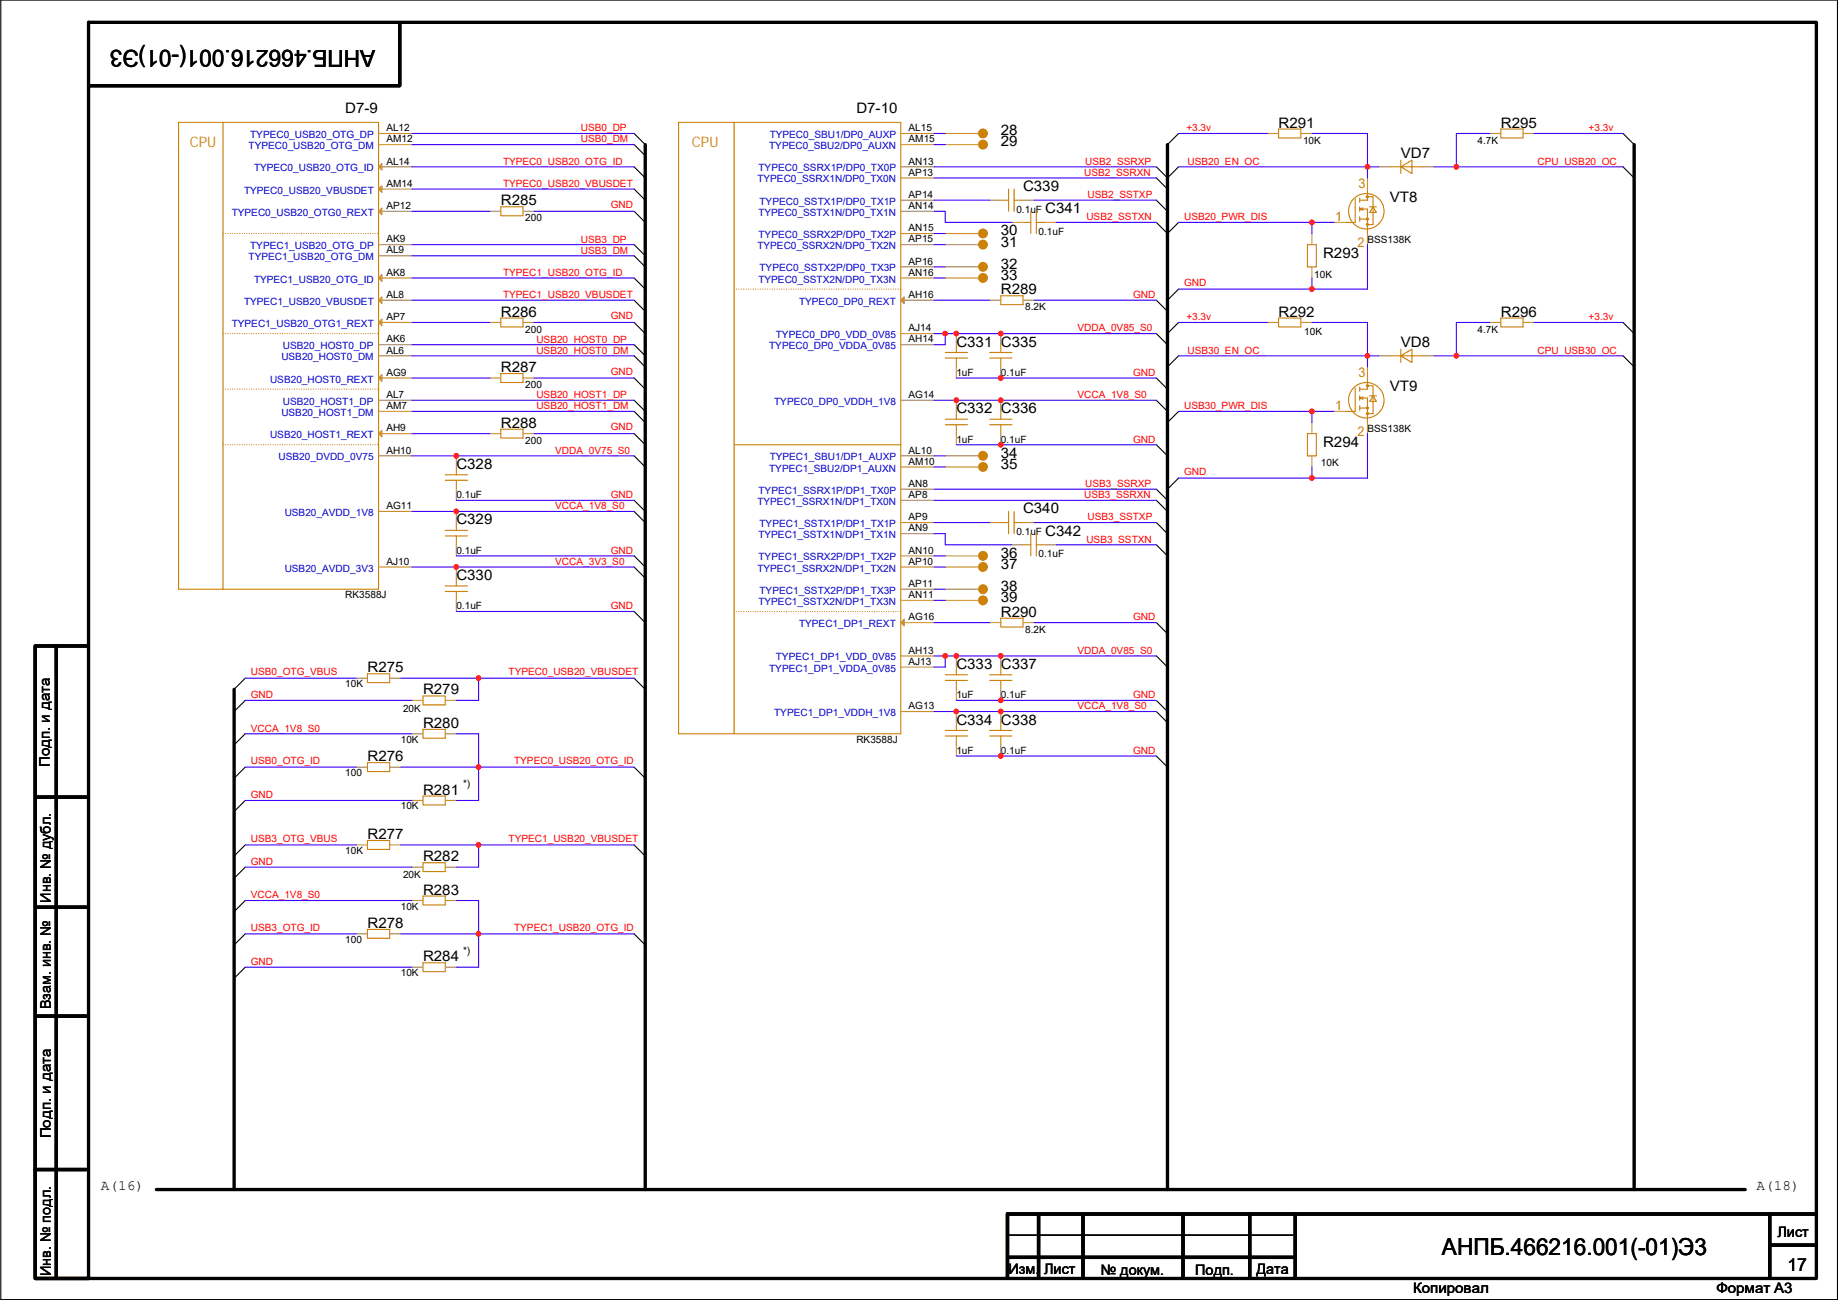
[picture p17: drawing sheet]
<svg xmlns="http://www.w3.org/2000/svg" width="420mm" height="297mm" viewBox="0 0 420 297" stroke-linecap="round" stroke-linejoin="round" font-family="sans-serif">
<defs><g id="words">
<g font-size="5.3">
<text x="85.8" y="11.5" transform="rotate(180 85.8 11.5)">АНПБ.466216.001(-01)Э3</text>
<text x="329.6" y="286.7">АНПБ.466216.001(-01)Э3</text>
</g>
<text font-size="4.1" x="408.6" y="290.4">17</text>
<g font-size="3.3">
<text x="78.9" y="25.8">D7-9</text>
<text x="195.8" y="25.8">D7-10</text>
<text x="292.3" y="29.1">R291</text>
<text x="343.1" y="29.1">R295</text>
<text x="228.8" y="30.9">28</text>
<text x="228.8" y="33.5">29</text>
<text x="320.2" y="36">VD7</text>
<text x="114.5" y="46.9">R285</text>
<text x="233.9" y="43.6">C339</text>
<text x="317.7" y="46.2">VT8</text>
<text x="228.8" y="53.8">30</text>
<text x="238.9" y="48.7">C341</text>
<text x="228.8" y="56.3">31</text>
<text x="302.4" y="58.9">R293</text>
<text x="228.8" y="61.4">32</text>
<text x="228.8" y="63.9">33</text>
<text x="228.8" y="67.2">R289</text>
<text x="114.5" y="72.3">R286</text>
<text x="292.3" y="72.3">R292</text>
<text x="343.1" y="72.3">R296</text>
<text x="218.6" y="79.2">C331 C335</text>
<text x="320.2" y="79.2">VD8</text>
<text x="114.5" y="85">R287</text>
<text x="317.7" y="89.3">VT9</text>
<text x="218.6" y="94.4">C332 C336</text>
<text x="114.5" y="97.7">R288</text>
<text x="104.3" y="107.1">C328</text>
<text x="228.8" y="104.6">34</text>
<text x="228.8" y="107.1">35</text>
<text x="302.4" y="102">R294</text>
<text x="104.3" y="119.8">C329</text>
<text x="233.9" y="117.3">C340</text>
<text x="238.9" y="122.4">C342</text>
<text x="228.8" y="130">37</text>
<text x="228.8" y="127.4">36</text>
<text x="104.3" y="132.5">C330</text>
<text x="228.8" y="137.6">39</text>
<text x="228.8" y="135.1">38</text>
<text x="228.8" y="140.9">R290</text>
<text x="84" y="153.6">R275</text>
<text x="218.6" y="152.8">C333 C337</text>
<text x="96.7" y="158.7">R279</text>
<text x="96.7" y="166.3">R280</text>
<text x="218.6" y="165.5">C334 C338</text>
<text x="84" y="173.9">R276</text>
<text x="11.4" y="175.3" transform="rotate(-90 11.4 175.3)">Подп. и дата</text>
<text x="96.7" y="181.5">R281</text>
<text x="84" y="191.7">R277</text>
<text x="96.7" y="196.8">R282</text>
<text x="11.6" y="206.3" transform="rotate(-90 11.6 206.3)">Инв. № дубл.</text>
<text x="96.7" y="204.4">R283</text>
<text x="84" y="212">R278</text>
<text x="96.7" y="219.6">R284</text>
<text x="11.6" y="230.7" transform="rotate(-90 11.6 230.7)">Взам. инв. №</text>
<text x="11.6" y="260.1" transform="rotate(-90 11.6 260.1)">Подп. и дата</text>
<text x="23" y="271.9">A(16)</text>
<text x="401.5" y="271.9">A(18)</text>
<text x="406.3" y="282.6">Лист</text>
<text x="11.6" y="291.6" transform="rotate(-90 11.6 291.6)">Инв. № подл.</text>
<text x="230.6" y="291">Изм. Лист</text>
<text x="251.6" y="291.3">№ докум.</text>
<text x="273.2" y="291.3">Подп.</text>
<text x="287.2" y="291">Дата</text>
<text x="323" y="295.3">Копировал</text>
<text x="392.4" y="295.3">Формат A3</text>
</g>
<g font-size="3.3" fill="#cc8006">
<text x="43.4" y="33.6">CPU</text>
<text x="158.2" y="33.6">CPU</text>
</g>
<g font-size="3" fill="#cc8006">
<text x="310.6" y="42.9">3</text>
<text x="305.2" y="50.5">1</text>
<text x="310.3" y="56.3">2</text>
<text x="310.6" y="86.1">3</text>
<text x="305.2" y="93.7">1</text>
<text x="310.3" y="99.5">2</text>
</g>
<g font-size="2.3">
<text x="88.3" y="30">AL12</text>
<text x="207.7" y="30">AL15</text>
<text x="88.3" y="32.5">AM12</text>
<text x="207.7" y="32.5">AM15</text>
<text x="297.9" y="32.8">10K</text>
<text x="337.7" y="32.8">4.7K</text>
<text x="88.3" y="37.6">AL14</text>
<text x="207.7" y="37.6">AN13</text>
<text x="207.7" y="40.1">AP13</text>
<text x="88.3" y="42.7">AM14</text>
<text x="88.3" y="47.8">AP12</text>
<text x="207.7" y="47.8">AN14</text>
<text x="207.7" y="45.2">AP14</text>
<text x="120.1" y="50.6">200</text>
<text x="207.7" y="52.8">AN15</text>
<text x="232.3" y="48.6">0.1uF</text>
<text x="237.4" y="53.6">0.1uF</text>
<text x="88.3" y="55.4">AK9</text>
<text x="88.3" y="57.9">AL9</text>
<text x="207.7" y="55.4">AP15</text>
<text x="312.6" y="55.4">BSS138K</text>
<text x="88.3" y="63">AK8</text>
<text x="207.7" y="63">AN16</text>
<text x="207.7" y="60.5">AP16</text>
<text x="300.4" y="63.5">10K</text>
<text x="88.3" y="68.1">AL8</text>
<text x="207.7" y="68.1">AH16</text>
<text x="234.4" y="70.9">8.2K</text>
<text x="88.3" y="73.2">AP7</text>
<text x="120.1" y="76">200</text>
<text x="207.7" y="75.7">AJ14</text>
<text x="298.1" y="76.5">10K</text>
<text x="337.7" y="76">4.7K</text>
<text x="88.3" y="78.2">AK6</text>
<text x="88.3" y="80.8">AL6</text>
<text x="207.7" y="78.2">AH14</text>
<text x="88.3" y="85.9">AG9</text>
<text x="120.1" y="88.7">200</text>
<text x="218.6" y="85.9">1uF</text>
<text x="228.8" y="85.9">0.1uF</text>
<text x="88.3" y="90.9">AL7</text>
<text x="88.3" y="93.5">AM7</text>
<text x="207.7" y="90.9">AG14</text>
<text x="88.3" y="98.6">AH9</text>
<text x="120.1" y="101.4">200</text>
<text x="218.6" y="101.1">1uF</text>
<text x="228.8" y="101.1">0.1uF</text>
<text x="312.6" y="98.6">BSS138K</text>
<text x="88.3" y="103.6">AH10</text>
<text x="207.7" y="103.6">AL10</text>
<text x="207.7" y="106.2">AM10</text>
<text x="301.9" y="106.5">10K</text>
<text x="104.3" y="113.8">0.1uF</text>
<text x="207.7" y="111.3">AN8</text>
<text x="207.7" y="113.8">AP8</text>
<text x="88.3" y="116.3">AG11</text>
<text x="207.7" y="118.9">AP9</text>
<text x="207.7" y="121.4">AN9</text>
<text x="232.3" y="122.2">0.1uF</text>
<text x="88.3" y="129">AJ10</text>
<text x="104.3" y="126.5">0.1uF</text>
<text x="207.7" y="126.5">AN10</text>
<text x="207.7" y="129">AP10</text>
<text x="237.4" y="127.3">0.1uF</text>
<text x="78.9" y="136.7">RK3588J</text>
<text x="207.7" y="136.7">AN11</text>
<text x="207.7" y="134.1">AP11</text>
<text x="104.3" y="139.2">0.1uF</text>
<text x="207.7" y="141.7">AG16</text>
<text x="207.7" y="149.4">AH13</text>
<text x="234.4" y="144.6">8.2K</text>
<text x="207.7" y="151.9">AJ13</text>
<text x="78.9" y="157">10K</text>
<text x="218.6" y="159.6">1uF</text>
<text x="228.8" y="159.6">0.1uF</text>
<text x="92.1" y="162.6">20K</text>
<text x="207.7" y="162.1">AG13</text>
<text x="91.6" y="169.7">10K</text>
<text x="195.8" y="169.7">RK3588J</text>
<text x="218.6" y="172.3">1uF</text>
<text x="228.8" y="172.3">0.1uF</text>
<text x="78.9" y="177.3">100</text>
<text x="105.8" y="179.9">*)</text>
<text x="91.6" y="185">10K</text>
<text x="78.9" y="195.1">10K</text>
<text x="92.1" y="200.7">20K</text>
<text x="91.6" y="207.8">10K</text>
<text x="78.9" y="215.4">100</text>
<text x="105.8" y="218">*)</text>
<text x="91.6" y="223.1">10K</text>
</g>
<g font-size="2.3" fill="#00c">
<text x="56.8" y="34.1">TYPEC0_USB20_OTG_DM</text>
<text x="57.2" y="31.5">TYPEC0_USB20_OTG_DP</text>
<text x="175.8" y="34.1">TYPEC0_SBU2/DP0_AUXN</text>
<text x="175.9" y="31.5">TYPEC0_SBU1/DP0_AUXP</text>
<text x="58.1" y="39.2">TYPEC0_USB20_OTG_ID</text>
<text x="173.1" y="41.7">TYPEC0_SSRX1N/DP0_TX0N</text>
<text x="173.4" y="39.2">TYPEC0_SSRX1P/DP0_TX0P</text>
<text x="55.8" y="44.2">TYPEC0_USB20_VBUSDET</text>
<text x="173.6" y="46.8">TYPEC0_SSTX1P/DP0_TX1P</text>
<text x="53" y="49.3">TYPEC0_USB20_OTG0_REXT</text>
<text x="173.4" y="49.3">TYPEC0_SSTX1N/DP0_TX1N</text>
<text x="56.8" y="59.5">TYPEC1_USB20_OTG_DM</text>
<text x="57.2" y="56.9">TYPEC1_USB20_OTG_DP</text>
<text x="173.1" y="56.9">TYPEC0_SSRX2N/DP0_TX2N</text>
<text x="173.4" y="54.4">TYPEC0_SSRX2P/DP0_TX2P</text>
<text x="58.1" y="64.6">TYPEC1_USB20_OTG_ID</text>
<text x="173.4" y="64.6">TYPEC0_SSTX2N/DP0_TX3N</text>
<text x="173.6" y="62">TYPEC0_SSTX2P/DP0_TX3P</text>
<text x="55.8" y="69.6">TYPEC1_USB20_VBUSDET</text>
<text x="182.7" y="69.6">TYPEC0_DP0_REXT</text>
<text x="53" y="74.7">TYPEC1_USB20_OTG1_REXT</text>
<text x="177.3" y="77.3">TYPEC0_DP0_VDD_0V85</text>
<text x="64.3" y="82.3">USB20_HOST0_DM</text>
<text x="64.7" y="79.8">USB20_HOST0_DP</text>
<text x="175.8" y="79.8">TYPEC0_DP0_VDDA_0V85</text>
<text x="61.7" y="87.4">USB20_HOST0_REXT</text>
<text x="64.3" y="95">USB20_HOST1_DM</text>
<text x="64.7" y="92.5">USB20_HOST1_DP</text>
<text x="177" y="92.5">TYPEC0_DP0_VDDH_1V8</text>
<text x="61.7" y="100.1">USB20_HOST1_REXT</text>
<text x="63.7" y="105.2">USB20_DVDD_0V75</text>
<text x="175.8" y="107.7">TYPEC1_SBU2/DP1_AUXN</text>
<text x="175.9" y="105.2">TYPEC1_SBU1/DP1_AUXP</text>
<text x="173.4" y="112.8">TYPEC1_SSRX1P/DP1_TX0P</text>
<text x="65.1" y="117.9">USB20_AVDD_1V8</text>
<text x="173.1" y="115.4">TYPEC1_SSRX1N/DP1_TX0N</text>
<text x="173.4" y="123">TYPEC1_SSTX1N/DP1_TX1N</text>
<text x="173.6" y="120.4">TYPEC1_SSTX1P/DP1_TX1P</text>
<text x="65.1" y="130.6">USB20_AVDD_3V3</text>
<text x="173.1" y="130.6">TYPEC1_SSRX2N/DP1_TX2N</text>
<text x="173.4" y="128.1">TYPEC1_SSRX2P/DP1_TX2P</text>
<text x="173.6" y="135.7">TYPEC1_SSTX2P/DP1_TX3P</text>
<text x="173.4" y="138.2">TYPEC1_SSTX2N/DP1_TX3N</text>
<text x="182.7" y="143.3">TYPEC1_DP1_REXT</text>
<text x="175.8" y="153.5">TYPEC1_DP1_VDDA_0V85</text>
<text x="177.3" y="150.9">TYPEC1_DP1_VDD_0V85</text>
<text x="177" y="163.6">TYPEC1_DP1_VDDH_1V8</text>
</g>
<g font-size="2.3" fill="#f00">
<text x="132.8" y="30">USB0_DP</text>
<text x="132.8" y="32.6">USB0_DM</text>
<text x="271.2" y="30">+3.3v</text>
<text x="363.1" y="30">+3.3v</text>
<text x="115" y="37.6">TYPEC0_USB20_OTG_ID</text>
<text x="247.8" y="40.2">USB2_SSRXN</text>
<text x="248.1" y="37.6">USB2_SSRXP</text>
<text x="271.5" y="37.6">USB20_EN_OC_</text>
<text x="351.5" y="37.6">CPU_USB20_OC_</text>
<text x="115" y="42.7">TYPEC0_USB20_VBUSDET</text>
<text x="139.6" y="47.5">GND</text>
<text x="248.6" y="45.3">USB2_SSTXP</text>
<text x="248.3" y="50.3">USB2_SSTXN</text>
<text x="270.7" y="50.3">USB20_PWR_DIS</text>
<text x="132.8" y="55.4">USB3_DP</text>
<text x="132.8" y="58">USB3_DM</text>
<text x="115" y="63">TYPEC1_USB20_OTG_ID</text>
<text x="270.7" y="65.3">GND</text>
<text x="115" y="68.1">TYPEC1_USB20_VBUSDET</text>
<text x="259" y="68.1">GND</text>
<text x="139.6" y="72.9">GND</text>
<text x="246.3" y="75.7">VDDA_0V85_S0</text>
<text x="271.2" y="73.2">+3.3v</text>
<text x="363.1" y="73.2">+3.3v</text>
<text x="122.6" y="80.8">USB20_HOST0_DM</text>
<text x="122.6" y="78.3">USB20_HOST0_DP</text>
<text x="271.5" y="80.8">USB30_EN_OC_</text>
<text x="351.5" y="80.8">CPU_USB30_OC_</text>
<text x="139.6" y="85.6">GND</text>
<text x="259" y="85.9">GND</text>
<text x="122.6" y="91">USB20_HOST1_DP</text>
<text x="122.6" y="93.5">USB20_HOST1_DM</text>
<text x="246.3" y="91">VCCA_1V8_S0</text>
<text x="270.7" y="93.5">USB30_PWR_DIS</text>
<text x="139.6" y="98.3">GND</text>
<text x="259" y="101.1">GND</text>
<text x="126.9" y="103.7">VDDA_0V75_S0</text>
<text x="139.6" y="113.8">GND</text>
<text x="247.8" y="113.8">USB3_SSRXN</text>
<text x="248.1" y="111.3">USB3_SSRXP</text>
<text x="270.7" y="108.5">GND</text>
<text x="126.9" y="116.4">VCCA_1V8_S0</text>
<text x="248.6" y="118.9">USB3_SSTXP</text>
<text x="248.3" y="124">USB3_SSTXN</text>
<text x="126.9" y="129.1">VCCA_3V3_S0</text>
<text x="139.6" y="126.5">GND</text>
<text x="139.6" y="139.2">GND</text>
<text x="259" y="141.8">GND</text>
<text x="246.3" y="149.4">VDDA_0V85_S0</text>
<text x="57.3" y="154.2">USB0_OTG_VBUS</text>
<text x="116.3" y="154.2">TYPEC0_USB20_VBUSDET</text>
<text x="57.3" y="159.6">GND</text>
<text x="259" y="159.6">GND</text>
<text x="57.3" y="167.2">VCCA_1V8_S0</text>
<text x="246.3" y="162.1">VCCA_1V8_S0</text>
<text x="259" y="172.3">GND</text>
<text x="57.3" y="174.5">USB0_OTG_ID</text>
<text x="117.5" y="174.5">TYPEC0_USB20_OTG_ID</text>
<text x="57.3" y="182.4">GND</text>
<text x="57.3" y="197.7">GND</text>
<text x="57.3" y="192.3">USB3_OTG_VBUS</text>
<text x="116.3" y="192.3">TYPEC1_USB20_VBUSDET</text>
<text x="57.3" y="205.3">VCCA_1V8_S0</text>
<text x="57.3" y="212.6">USB3_OTG_ID</text>
<text x="117.5" y="212.6">TYPEC1_USB20_OTG_ID</text>
<text x="57.3" y="220.5">GND</text>
</g>
</g></defs>
<g fill="none" stroke="#000" stroke-width=".25">
<path d="M.2 0h419.8v296.9h-419.8zM145 38.1l2.5 2.6M145 30.5l2.5 2.5M145 33l2.5 2.6M264.3 38.1l2.6 2.6 2.5-2.6M269.4 30.5l-2.5 2.5M371 38.1l2.6 2.6M371 30.5l2.6 2.5M145 43.2l2.5 2.5M145 48.3l2.5 2.5M145 55.9l2.5 2.5M145 58.4l2.5 2.6"/>
<path d="M264.3 40.7l2.6 2.5M264.3 50.8l2.6 2.6 2.5-2.6M264.3 45.7l2.6 2.6M145 73.7l2.5 2.5M145 78.8l2.5 2.5M145 68.6l2.5 2.5M145 63.5l2.5 2.6M264.3 76.2l2.6 2.6M264.3 68.6l2.6 2.5M269.4 73.7l-2.5 2.5M269.4 66.1l-2.5 2.5M371 73.7l2.6 2.5"/>
<path d="M145 86.4l2.5 2.5M145 81.3l2.5 2.5M145 99.1l2.5 2.5M145 91.5l2.5 2.5M145 94l2.5 2.5M264.3 86.4l2.6 2.5M264.3 91.5l2.6 2.5M269.4 94l-2.5 2.5M269.4 81.3l-2.5 2.5M371 81.3l2.6 2.5M145 114.3l2.5 2.6M145 104.2l2.5 2.5"/>
<path d="M145 116.9l2.5 2.5M264.3 101.6l2.6 2.6M264.3 111.8l2.6 2.5M264.3 114.3l2.6 2.6M264.3 119.4l2.6 2.5M269.4 109.2l-2.5 2.6M145 127l2.5 2.6M145 139.7l2.5 2.6M145 129.6l2.5 2.5M264.3 124.5l2.6 2.5M56.1 155l-2.6 2.5M145 155l2.5 2.5"/>
<path d="M264.3 149.9l2.6 2.5M264.3 142.3l2.6 2.5M56.1 160l-2.6 2.6M56.1 175.3l-2.6 2.5M56.1 167.7l-2.6 2.5M145 175.3l2.5 2.5M264.3 160l2.6 2.6M264.3 162.6l2.6 2.5M264.3 172.7l2.6 2.6M56.1 182.9l-2.6 2.5M56.1 198.1l-2.6 2.6M56.1 193.1l-2.6 2.5"/>
<path d="M145 193.1l2.5 2.5M56.1 213.4l-2.6 2.5M56.1 205.8l-2.6 2.5M145 213.4l2.5 2.5M56.1 221l-2.6 2.5M230.6 282.2h65"/>
</g>
<g fill="none" stroke="#000" stroke-width=".76">
<path d="M20.2 5.1h395v287h-395zM91.4 5.4v14.2h-71.2M147.5 33v238.8M266.9 33v238.8M373.6 33v238.8M8.1 147.6v144.3M8.3 147.6h11.7M12.9 147.6v144.3M53.5 157.5v114.3M8.3 182.1h11.4M8.3 207.3h11.4M8.3 232.2h11.4"/>
<path d="M8.1 267.2h11.6M35.7 271.8h363.3M237.4 277.6v14.3M247.6 277.6v14.3M270.4 277.6v14.3M285.7 277.4v14.5M296.1 277.4v14.5M404.5 277.4v14.5M415 277.4h-184.7v14.5M8.1 292.1h12.1M230.6 287.3h65M404.8 284.5h9.9"/>
</g>
<g fill="none" stroke="#cc8006" stroke-width=".25">
<path d="M40.8 28h45.7v106.6h-45.7zM51 28v106.6M155.1 28h50.8v139.7h-50.8zM167.8 28v139.7M292.3 29.5h5.1v2h-5.1zM317.7 38.1h2.5l2.6-1.5v3l-2.6-1.5h5.1M320.2 36.6v3M343.1 29.5h5.1v2h-5.1zM114.5 47.3h5.1v2h-5.1zM228.8 45.7h1.8M230.6 43.2v5.1M231.8 43.2v5.1"/>
<path d="M231.8 45.7h2.1M233.9 50.8h1.7M235.6 48.3v5.1M236.9 48.3v5.1M236.9 50.8h2M298.9 55.9h2v5.1h-2zM309.8 45.5v5.3h-2.3M310.8 47.8h1.8v5.6M310.8 47.8l.8 .2M310.8 45.2v1M310.8 47.3v1M310.8 50.1h1.8"/>
<path d="M310.8 49.6v1M311.6 47.5l-.8 .3M312.6 45h1.3v6.3h-1.3M312.6 43.2v2.5h-1.8M312.6 43.2h.1M313.1 47.3h1.5M313.9 47.3l.7 1.2h-1.5zM114.5 72.7h5.1v2h-5.1zM218.6 78.8v1.7M228.8 67.6h5.1v2h-5.1zM228.8 78.8v1.7M292.3 72.7h5.1v2h-5.1z"/>
<path d="M320.2 79.8v3M343.1 72.7h5.1v2h-5.1zM114.5 98.1h5.1v2h-5.1zM114.5 85.4h5.1v2h-5.1zM216.1 97h5.1M216.1 95.8h5.1M216.1 81.8h5.1M216.1 80.5h5.1M218.6 94v1.8M218.6 97v2.1M218.6 81.8v2M226.2 97h5.1"/>
<path d="M226.2 95.8h5.1M226.2 81.8h5.1M226.2 80.5h5.1M228.8 94v1.8M228.8 97v2.1M228.8 81.8v2M298.9 99.1h2v5.1h-2zM309.8 88.7v5.3h-2.3M310.8 91h1.8v5.5M310.8 91l.8 .2M310.8 88.4v1M310.8 90.4v1.1"/>
<path d="M310.8 93.2h1.8M310.8 92.7v1M311.6 90.7l-.8 .3M312.6 88.2h1.3v6.3h-1.3M312.6 86.4v2.5h-1.8M312.6 86.4h.1M313.1 90.4h1.5M313.9 90.4l.7 1.3h-1.5zM317.7 81.3h2.5l2.6-1.5v3l-2.6-1.5h5.1M101.8 109.7h5.1M101.8 108.5h5.1M104.3 119.4v1.8"/>
<path d="M104.3 106.7v1.8M104.3 109.7v2.1M167.8 101.6h38.1M228.8 119.4h1.8M230.6 116.9v5M231.8 116.9v5M231.8 119.4h2.1M101.8 122.4h5.1M101.8 121.2h5.1M101.8 135.1h5.1M101.8 133.9h5.1M104.3 122.4v2.1"/>
<path d="M104.3 132.1v1.8M104.3 135.1v2.1M233.9 124.5h1.7M235.6 121.9v5.1M236.9 121.9v5.1M236.9 124.5h2M84 153.9h5.1v2.1h-5.1zM96.7 159h5.1v2.1h-5.1zM216.1 155.5h5.1M216.1 154.2h5.1M218.6 152.4v1.8M218.6 155.5v2"/>
<path d="M226.2 155.5h5.1M226.2 154.2h5.1M228.8 141.2h5.1v2.1h-5.1zM228.8 152.4v1.8M228.8 155.5v2M84 174.3h5.1v2h-5.1zM96.7 166.6h5.1v2.1h-5.1zM216.1 168.2h5.1M216.1 166.9h5.1M218.6 165.1v1.8M218.6 168.2v2M226.2 168.2h5.1"/>
<path d="M226.2 166.9h5.1M228.8 165.1v1.8M228.8 168.2v2M84 192h5.1v2.1h-5.1zM96.7 181.9h5.1v2h-5.1zM96.7 197.1h5.1v2.1h-5.1zM84 212.4h5.1v2h-5.1zM96.7 204.7h5.1v2.1h-5.1zM96.7 220h5.1v2h-5.1z"/>
<circle cx="312.3" cy="48.3" r="4.1"/>
<circle cx="312.3" cy="91.4" r="4.1"/>
</g>
<g fill="none" stroke="#a84" stroke-width=".25">
<path d="M86.5 30.5h7.7M86.5 33h7.7M86.5 38.1h7.7M205.9 38.1h7.6M205.9 30.5h7.6M205.9 33h7.6M216.1 30.5h7.6M216.1 33h7.6M289.7 30.5h2.6M297.4 30.5h2.5M315.1 38.1h2.6M325.3 38.1h2.5"/>
<path d="M340.5 30.5h2.6M348.2 30.5h2.5M86.5 43.2h7.7M86.5 48.3h7.7M86.5 55.9h7.7M86.5 58.4h7.7M111.9 48.3h2.6M119.6 48.3h2.5M205.9 40.7h7.6M205.9 45.7h7.6M205.9 48.3h7.6M205.9 53.4h7.6"/>
<path d="M205.9 55.9h7.6M216.1 55.9h7.6M216.1 53.4h7.6M226.2 45.7h2.6M231.3 50.8h2.6M233.9 45.7h2.5M238.9 50.8h2.6M299.9 53.4v2.5M305 50.8h2.5M312.6 53.4v2.5M312.6 40.7v2.5M86.5 78.8h7.7"/>
<path d="M86.5 63.5h7.7M86.5 68.6h7.7M86.5 73.7h7.7M111.9 73.7h2.6M119.6 73.7h2.5M205.9 61h7.6M205.9 63.5h7.6M205.9 68.6h7.6M205.9 76.2h7.6M205.9 78.8h7.6M216.1 61h7.6M216.1 63.5h7.6"/>
<path d="M218.6 76.2v2.6M226.2 68.6h2.6M228.8 76.2v2.6M233.9 68.6h2.5M289.7 73.7h2.6M297.4 73.7h2.5M299.9 61v2.5M340.5 73.7h2.6M348.2 73.7h2.5M86.5 81.3h7.7M86.5 86.4h7.7M86.5 91.5h7.7"/>
<path d="M86.5 94h7.7M86.5 99.1h7.7M111.9 99.1h2.6M111.9 86.4h2.6M119.6 99.1h2.5M119.6 86.4h2.5M205.9 91.5h7.6M218.6 99.1v2.5M218.6 91.5v2.5M218.6 83.8v2.6M228.8 99.1v2.5M228.8 91.5v2.5"/>
<path d="M228.8 83.8v2.6M299.9 96.5v2.6M305 94h2.5M312.6 96.5v2.6M312.6 83.8v2.6M315.1 81.3h2.6M325.3 81.3h2.5M86.5 104.2h7.7M86.5 116.9h7.7M104.3 116.9v2.5M104.3 111.8v2.5M104.3 104.2v2.5"/>
<path d="M205.9 111.8h7.6M205.9 114.3h7.6M205.9 119.4h7.6M205.9 104.2h7.6M205.9 106.7h7.6M216.1 104.2h7.6M216.1 106.7h7.6M226.2 119.4h2.6M233.9 119.4h2.5M299.9 104.2v2.5M86.5 129.6h7.7M104.3 124.5v2.5"/>
<path d="M104.3 137.2v2.5M104.3 129.6v2.5M205.9 121.9h7.6M205.9 127h7.6M205.9 129.6h7.6M205.9 134.6h7.6M205.9 137.2h7.6M216.1 137.2h7.6M216.1 134.6h7.6M216.1 129.6h7.6M216.1 127h7.6M231.3 124.5h2.6"/>
<path d="M238.9 124.5h2.6M81.5 155h2.5M89.1 155h2.5M205.9 142.3h7.6M205.9 149.9h7.6M205.9 152.4h7.6M218.6 157.5v2.5M218.6 149.9v2.5M226.2 142.3h2.6M228.8 157.5v2.5M228.8 149.9v2.5M233.9 142.3h2.5"/>
<path d="M81.5 175.3h2.5M89.1 175.3h2.5M94.2 160h2.5M94.2 167.7h2.5M101.8 160h2.5M101.8 167.7h2.5M205.9 162.6h7.6M218.6 170.2v2.5M218.6 162.6v2.5M228.8 170.2v2.5M228.8 162.6v2.5M81.5 193.1h2.5"/>
<path d="M89.1 193.1h2.5M94.2 182.9h2.5M94.2 198.1h2.5M101.8 182.9h2.5M101.8 198.1h2.5M81.5 213.4h2.5M89.1 213.4h2.5M94.2 205.8h2.5M101.8 205.8h2.5M94.2 221h2.5M101.8 221h2.5"/>
</g>
<g fill="#cc8006" stroke="#cc8006" stroke-width=".25">
<circle cx="224.7" cy="137.2" r="1.01"/>
<circle cx="312.6" cy="94.5" r=".24"/>
<circle cx="312.6" cy="93.2" r=".24"/>
<circle cx="312.6" cy="88.1" r=".24"/>
<circle cx="224.7" cy="134.6" r="1.01"/>
<circle cx="224.7" cy="30.5" r="1.01"/>
<circle cx="224.7" cy="33" r="1.01"/>
<circle cx="224.7" cy="55.9" r="1.01"/>
<circle cx="224.7" cy="53.3" r="1.01"/>
<circle cx="224.7" cy="61" r="1.01"/>
<circle cx="312.6" cy="51.3" r=".24"/>
<circle cx="312.6" cy="50" r=".24"/>
<circle cx="312.6" cy="45" r=".24"/>
<circle cx="224.7" cy="63.5" r="1.01"/>
<circle cx="224.7" cy="104.1" r="1.01"/>
<circle cx="224.7" cy="129.5" r="1.01"/>
<circle cx="224.7" cy="106.7" r="1.01"/>
<circle cx="224.7" cy="127" r="1.01"/>
</g>
<path d="M51 53.4h35.5M86.5 53.4h.1M51 76.2h35.5M86.5 76.2h.1M167.8 66.1h38.1M205.9 66.1h.1M51 88.9h35.5M86.5 88.9h.1M51 101.6h35.5M86.5 101.6h.1M167.8 139.7h38.1M205.9 139.7h.1" fill="none" stroke="#cc8006" stroke-width=".25" stroke-dasharray="0 .5"/>
<g fill="#a84" stroke="#a84" stroke-width=".25">
<path d="M205.9 68.6l.8-.8v1.6z"/>
<path d="M205.9 142.3l.8-.8v1.5z"/>
<path d="M86.5 86.4l.8-.8v1.5z"/>
<path d="M86.5 99.1l.8-.8v1.5z"/>
<path d="M87.3 37.4v1.5l-.8-.8z"/>
<path d="M87.3 42.4v1.6l-.8-.8z"/>
<path d="M86.5 48.3l.8-.8v1.5z"/>
<path d="M86.5 63.5l.8-.7v1.5z"/>
<path d="M86.5 68.6l.8-.8v1.6z"/>
<path d="M86.5 73.7l.8-.8v1.5z"/>
</g>
<g fill="none" stroke="#4200ff" stroke-width=".25">
<path d="M94.2 38.1h50.8M94.2 30.5h50.8M94.2 33h50.8M213.5 38.1h50.8M213.5 30.5h2.6M213.5 33h2.6M269.4 38.1h43.2M269.4 30.5h20.3M299.9 30.5h12.7v7.6M312.6 38.1v2.6M312.6 38.1h2.5M327.8 38.1h5.1"/>
<path d="M332.9 38.1h38.1M340.5 30.5h-7.6v7.6M350.7 30.5h20.3M94.2 48.3h17.7M94.2 43.2h50.8M94.2 55.9h50.8M94.2 58.4h50.8M122.1 48.3h22.9M213.5 45.7h12.7M213.5 48.3h2.6v2.5h15.2M213.5 40.7h50.8M213.5 53.4h2.6"/>
<path d="M213.5 55.9h2.6M236.4 45.7h27.9M241.5 50.8h22.8M269.4 50.8h30.5M299.9 50.8v2.6M299.9 50.8h5.1M312.6 55.9v10.2h-12.7M94.2 73.7h17.7M94.2 78.8h50.8M94.2 68.6h50.8M94.2 63.5h50.8M122.1 73.7h22.9"/>
<path d="M213.5 68.6h12.7M213.5 76.2h2.6M213.5 61h2.6M213.5 63.5h2.6M216.1 76.2v2.6h-2.6M236.4 68.6h27.9M264.3 76.2h-48.2M269.4 66.1h30.5M269.4 73.7h20.3M299.9 73.7h12.7v7.6M299.9 63.5v2.6M340.5 73.7h-7.6v7.6h38.1"/>
<path d="M350.7 73.7h20.3M94.2 86.4h17.7M94.2 99.1h17.7M94.2 81.3h50.8M94.2 94h50.8M94.2 91.5h50.8M122.1 86.4h22.9M122.1 99.1h22.9M213.5 91.5h50.8M218.6 86.4h45.7M269.4 81.3h43.2M269.4 94h30.5"/>
<path d="M299.9 94v2.5M299.9 94h5.1M312.6 99.1v10.1h-12.7M312.6 81.3v2.5M312.6 81.3h2.5M327.8 81.3h5.1M94.2 104.2h50.8M94.2 116.9h50.8M104.3 114.3h40.7M213.5 119.4h12.7M213.5 111.8h50.8M213.5 114.3h50.8"/>
<path d="M213.5 104.2h2.6M213.5 106.7h2.6M218.6 101.6h45.7M236.4 119.4h27.9M269.4 109.2h30.5M299.9 106.7v2.5M94.2 129.6h50.8M104.3 127h40.7M104.3 139.7h40.7M213.5 127h2.6M213.5 129.6h2.6M213.5 121.9h2.6v2.6h15.2"/>
<path d="M213.5 134.6h2.6M213.5 137.2h2.6M241.5 124.5h22.8M56.1 155h25.4M91.6 155h17.8M109.4 155v5h-5.1M109.4 155h35.6M213.5 142.3h12.7M213.5 149.9h2.6M216.1 149.9v2.5h-2.6M236.4 142.3h27.9M264.3 149.9h-48.2"/>
<path d="M56.1 167.7h38.1M56.1 160h38.1M56.1 175.3h25.4M91.6 175.3h17.8M104.3 167.7h5.1v7.6M109.4 175.3h35.6M109.4 175.3v7.6h-5.1M213.5 162.6h50.8M218.6 172.7h45.7M264.3 160h-45.7M56.1 193.1h25.4M56.1 182.9h38.1"/>
<path d="M56.1 198.1h38.1M91.6 193.1h17.8M109.4 193.1h35.6M109.4 193.1v5h-5.1M56.1 205.8h38.1M56.1 213.4h25.4M91.6 213.4h17.8M104.3 205.8h5.1v7.6M109.4 213.4v7.6h-5.1M109.4 213.4h35.6M56.1 221h38.1"/>
</g>
<g fill="#f00" stroke="#f00" stroke-width=".25">
<circle cx="104.3" cy="129.5" r=".5"/>
<circle cx="104.3" cy="116.8" r=".5"/>
<circle cx="104.3" cy="104.1" r=".5"/>
<circle cx="109.4" cy="154.9" r=".5"/>
<circle cx="109.4" cy="175.3" r=".5"/>
<circle cx="109.4" cy="193" r=".5"/>
<circle cx="109.4" cy="213.4" r=".5"/>
<circle cx="218.6" cy="149.9" r=".5"/>
<circle cx="216.1" cy="149.9" r=".5"/>
<circle cx="218.6" cy="162.6" r=".5"/>
<circle cx="228.8" cy="172.7" r=".5"/>
<circle cx="228.8" cy="162.6" r=".5"/>
<circle cx="228.8" cy="149.9" r=".5"/>
<circle cx="228.8" cy="160" r=".5"/>
<circle cx="218.6" cy="76.2" r=".5"/>
<circle cx="216.1" cy="76.2" r=".5"/>
<circle cx="228.8" cy="101.6" r=".5"/>
<circle cx="228.8" cy="91.4" r=".5"/>
<circle cx="218.6" cy="91.4" r=".5"/>
<circle cx="228.8" cy="86.4" r=".5"/>
<circle cx="228.8" cy="76.2" r=".5"/>
<circle cx="299.9" cy="109.2" r=".5"/>
<circle cx="299.9" cy="94" r=".5"/>
<circle cx="312.6" cy="81.3" r=".5"/>
<circle cx="299.9" cy="50.8" r=".5"/>
<circle cx="299.9" cy="66" r=".5"/>
<circle cx="332.9" cy="38.1" r=".5"/>
<circle cx="332.9" cy="81.3" r=".5"/>
<circle cx="312.6" cy="38.1" r=".5"/>
</g>
<use href="#words"/>
</svg>
